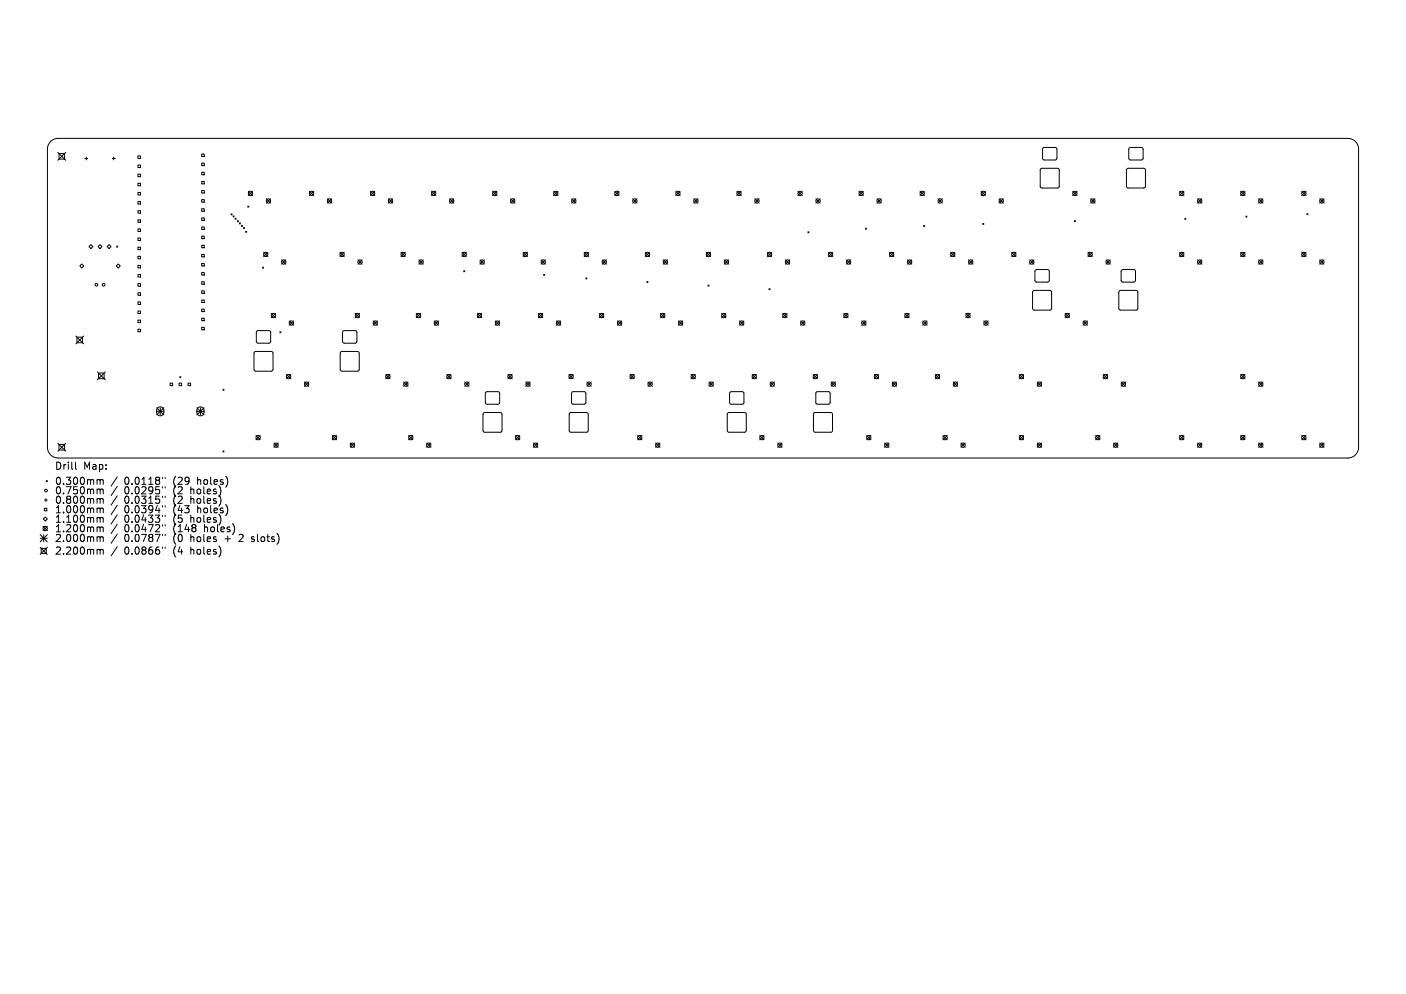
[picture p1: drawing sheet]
<svg xmlns="http://www.w3.org/2000/svg" width="297mm" height="210mm" viewBox="0 0 297 210" stroke-linecap="round" stroke-linejoin="round" font-family="sans-serif">
<defs><g id="words">
<g font-size="2.1">
<text x="11.5" y="99.4">Drill</text>
<text x="17.6" y="99.4">Map:</text>
<text x="11.5" y="102.6">0.300mm</text>
<text x="11.5" y="104.6">0.750mm</text>
<text x="11.5" y="106.6">0.800mm</text>
<text x="26.3" y="102.6">0.0118&quot;</text>
<text x="26.3" y="104.6">0.0295&quot;</text>
<text x="26.3" y="106.6">0.0315&quot;</text>
<text x="36.7" y="102.6">(29</text>
<text x="36.7" y="104.6">(2</text>
<text x="36.7" y="106.6">(2</text>
<text x="40.5" y="104.6">holes)</text>
<text x="40.5" y="106.6">holes)</text>
<text x="41.9" y="102.6">holes)</text>
<text x="11.5" y="108.6">1.000mm</text>
<text x="11.5" y="110.6">1.100mm</text>
<text x="11.5" y="112.6">1.200mm</text>
<text x="26.3" y="108.6">0.0394&quot;</text>
<text x="26.3" y="110.6">0.0433&quot;</text>
<text x="26.3" y="112.6">0.0472&quot;</text>
<text x="36.7" y="108.6">(43</text>
<text x="36.7" y="110.6">(5</text>
<text x="36.7" y="112.6">(148</text>
<text x="40.5" y="110.6">holes)</text>
<text x="41.9" y="108.6">holes)</text>
<text x="43.3" y="112.6">holes)</text>
<text x="11.5" y="114.7">2.000mm</text>
<text x="11.5" y="117.4">2.200mm</text>
<text x="26.3" y="114.7">0.0787&quot;</text>
<text x="26.3" y="117.4">0.0866&quot;</text>
<text x="36.7" y="114.7">(0</text>
<text x="36.7" y="117.4">(4</text>
<text x="40.5" y="114.7">holes</text>
<text x="40.5" y="117.4">holes)</text>
<text x="47.8" y="114.7">+</text>
<text x="51" y="114.7">2</text>
<text x="53.8" y="114.7">slots)</text>
</g>
</g></defs>
<g fill="none" stroke="#000" stroke-width=".21">
<path d="M10.7 29.9l.6-.5 1-.2h272.4a2.28 2.28 0 0 1 2.3 2.3v63a2.28 2.28 0 0 1-2.3 2.3h-272.4a2.28 2.28 0 0 1-2.3-2.3v-63l.2-1zM12.2 32.2l1.7 1.7M12.5 32.4h1.1v1.2h-1.1zM13.9 32.2l-1.7 1.7M17.9 33.5h.6M18.2 33.2v.6M23.7 33.5h.6M24 33.2v.6M29.1 32.9h.6v.6h-.6zM29.1 34.9h.6v.5h-.6zM29.1 36.8h.6v.5h-.6zM29.1 38.7h.6v.6h-.6z"/>
<path d="M42.6 32.5h.5v.6h-.5zM42.6 34.5h.5v.5h-.5zM42.6 36.4h.5v.5h-.5zM42.6 38.3h.5v.6h-.5zM219.8 35.7l.3-.1 3.5 .1 .2 .2-.2 3.7-.2 .1-3.6-.1-.1-.3zM220.3 31.3l.3-.1h2.5l.2 .3-.1 2.2-.3 .1-2.5-.1-.2-.3zM238.1 35.7l.2-.1 3.6 .1 .1 .2-.1 3.7-.3 .1-3.5-.1-.2-.3zM238.5 31.3l.3-.1h2.5l.2 .3-.1 2.2-.3 .1-2.5-.1-.2-.3zM16.9 56.2l.4-.4 .4 .4-.4 .4zM18.8 52.1l.4-.4 .4 .4-.4 .4zM20.7 52.1l.4-.4 .4 .4-.4 .4zM23.1 51.7l.4 .4-.4 .4-.5-.4z"/>
<path d="M24.6 56.2l.4-.4 .4 .4-.4 .4zM24.6 52l.3 .2M24.9 52l-.3 .2M29.1 40.6h.6v.6h-.6zM29.1 42.6h.6v.5h-.6zM29.1 44.5h.6v.5h-.6zM29.1 46.4h.6v.6h-.6zM29.1 48.4h.6v.5h-.6zM29.1 50.3h.6v.5h-.6zM29.1 52.2h.6v.5h-.6zM29.1 54.1h.6v.6h-.6zM29.1 56.1h.6v.5h-.6z"/>
<path d="M29.1 58h.6v.5h-.6zM29.1 59.9h.6v.6h-.6zM42.6 40.2h.5v.6h-.5zM42.6 42.2h.5v.5h-.5zM42.6 44.1h.5v.5h-.5zM42.6 46h.5v.6h-.5zM42.6 48h.5v.5h-.5zM42.6 49.9h.5v.5h-.5zM42.6 51.8h.5v.5h-.5zM42.6 53.7h.5v.6h-.5zM42.6 55.7h.5v.5h-.5zM42.6 57.6h.5v.5h-.5z"/>
<path d="M42.6 59.5h.5v.6h-.5zM48.8 45.2l.2 .2M49 45.2l-.2 .2M49.2 45.6l.3 .2M49.5 45.6l-.3 .2M49.6 46.1l.3 .2M49.9 46.1l-.3 .2M50.2 46.6l.2 .3M50.4 46.6l-.2 .3M50.6 47.1l.2 .2M50.8 47.1l-.2 .2M51 47.6l.2 .2"/>
<path d="M51.2 47.6l-.2 .2M51.4 48.1l.2 .2M51.6 48.1l-.2 .2M51.9 48.9l.2 .2M52.1 48.9l-.2 .2M52.3 43.5l.3 .3M52.5 40.4l.9 .9M52.6 43.5l-.3 .3M53.4 40.4l-.9 .9M55.4 56.4l.3 .3M55.7 56.4l-.3 .3M55.7 53.3l.9 .9"/>
<path d="M56.2 42l1 .9M56.6 53.3l-.9 .9M57.2 42l-1 .9M59.5 54.9l.9 .9M60.4 54.9l-.9 .9M65.4 40.4l.9 .9M66.3 40.4l-.9 .9M69.1 42l1 .9M70.1 42l-1 .9M71.8 53.3l.9 .9M72.7 53.3l-.9 .9M75.6 54.9l.9 .9"/>
<path d="M76.5 54.9l-.9 .9M78.3 40.4l.9 .9M79.2 40.4l-.9 .9M82 42l1 .9M83 42l-1 .9M84.7 53.3l.9 .9M85.6 53.3l-.9 .9M88.5 54.9l.9 .9M89.4 54.9l-.9 .9M91.2 40.4l.9 .9M92.1 40.4l-.9 .9M94.9 42l1 .9"/>
<path d="M95.9 42l-1 .9M97.6 53.3l.9 .9M97.9 57.2l.3 .2M98.2 57.2l-.3 .2M98.5 53.3l-.9 .9M101.4 54.9l.9 .9M102.3 54.9l-.9 .9M104.1 40.4l.9 .9M105 40.4l-.9 .9M107.8 42l1 .9M108.8 42l-1 .9M110.5 53.3l.9 .9"/>
<path d="M111.4 53.3l-.9 .9M114.3 54.9l.9 .9M114.8 58l.3 .2M115.1 58l-.3 .2M115.2 54.9l-.9 .9M117 40.4l.9 .9M117.9 40.4l-.9 .9M120.7 42l1 .9M121.7 42l-1 .9M123.4 53.3l.9 .9M123.7 58.7l.3 .2M124 58.7l-.3 .2"/>
<path d="M124.3 53.3l-.9 .9M127.2 54.9l.9 .9M128.1 54.9l-.9 .9M129.9 40.4l.9 .9M130.8 40.4l-.9 .9M133.6 42l1 .9M134.6 42l-1 .9M136.3 53.3l.9 .9M136.6 59.5l.3 .2M136.9 59.5l-.3 .2M137.2 53.3l-.9 .9M140.1 54.9l.9 .9"/>
<path d="M141 54.9l-.9 .9M142.8 40.4l.9 .9M143.7 40.4l-.9 .9M146.5 42l1 .9M147.5 42l-1 .9M149.2 53.3l.9 .9M150.1 53.3l-.9 .9M153 54.9l.9 .9M153.9 54.9l-.9 .9M155.7 40.4l.9 .9M156.6 40.4l-.9 .9M159.4 42l1 .9"/>
<path d="M160.4 42l-1 .9M162.1 53.3l.9 .9M163 53.3l-.9 .9M165.9 54.9l.9 .9M166.8 54.9l-.9 .9M168.6 40.4l.9 .9M169.5 40.4l-.9 .9M170.7 49l.2 .2M170.9 49l-.2 .2M172.3 42l1 .9M173.3 42l-1 .9M175 53.3l.9 .9"/>
<path d="M175.9 53.3l-.9 .9M178.8 54.9l.9 .9M179.7 54.9l-.9 .9M181.5 40.4l.9 .9M182.4 40.4l-.9 .9M182.8 48.2l.2 .2M183 48.2l-.2 .2M185.2 42l1 .9M186.2 42l-1 .9M187.9 53.3l.9 .9M188.8 53.3l-.9 .9M191.7 54.9l.9 .9"/>
<path d="M192.6 54.9l-.9 .9M194.4 40.4l.9 .9M195.1 47.6l.2 .2M195.3 40.4l-.9 .9M195.3 47.6l-.2 .2M198.1 42l1 .9M199.1 42l-1 .9M200.8 53.3l.9 .9M201.7 53.3l-.9 .9M204.6 54.9l.9 .9M205.5 54.9l-.9 .9M207.3 40.4l.9 .9"/>
<path d="M207.6 47.2l.2 .2M207.8 47.2l-.2 .2M208.2 40.4l-.9 .9M211 42l1 .9M212 42l-1 .9M213.7 53.3l.9 .9M214.6 53.3l-.9 .9M217.5 54.9l.9 .9M218.4 54.9l-.9 .9M218.7 57.1l.3-.1h2.5l.2 .3-.1 2.2-.3 .1-2.5-.1-.2-.3zM226.6 40.4l.9 .9M226.9 46.6l.3 .2"/>
<path d="M227.2 46.6l-.3 .2M227.5 40.4l-.9 .9M229.8 53.3l.9 .9M230.4 42l.9 .9M230.7 53.3l-.9 .9M231.3 42l-.9 .9M233.6 54.9l.9 .9M234.5 54.9l-.9 .9M236.9 57.1l.3-.1h2.5l.2 .3-.1 2.2-.3 .1-2.5-.1-.2-.3zM249.2 40.4l.9 .9M249.2 53.3l.9 .9M250.1 40.4l-.9 .9"/>
<path d="M250.1 53.3l-.9 .9M250.3 46.1l.2 .2M250.5 46.1l-.2 .2M253 42l.9 .9M253 54.9l.9 .9M253.9 42l-.9 .9M253.9 54.9l-.9 .9M262.1 40.4l.9 .9M262.1 53.3l.9 .9M263 40.4l-.9 .9M263 53.3l-.9 .9M263.2 45.6l.2 .3"/>
<path d="M263.4 45.6l-.2 .3M265.9 54.9l.9 .9M265.9 42l.9 .9M266.8 42l-.9 .9M266.8 54.9l-.9 .9M275 40.4l.9 .9M275 53.3l.9 .9M275.9 40.4l-.9 .9M275.9 53.3l-.9 .9M276.1 45.1l.2 .3M276.3 45.1l-.2 .3M278.8 42l.9 .9"/>
<path d="M278.8 54.9l.9 .9M279.7 42l-.9 .9M279.7 54.9l-.9 .9M16 71l1.7 1.7M16.3 71.2h1.1v1.2h-1.1zM17.7 71l-1.7 1.7M20.6 78.6l1.6 1.6M20.8 78.8h1.2v1.2h-1.2zM22.2 78.6l-1.6 1.6M29.1 61.8h.6v.6h-.6zM29.1 63.8h.6v.5h-.6zM29.1 65.7h.6v.5h-.6z"/>
<path d="M29.1 67.6h.6v.6h-.6zM29.1 69.6h.6v.5h-.6zM38 79.6l.2 .2M38.2 79.6l-.2 .2M42.6 61.4h.5v.6h-.5zM42.6 63.4h.5v.5h-.5zM42.6 65.3h.5v.5h-.5zM42.6 67.2h.5v.6h-.5zM42.6 69.2h.5v.5h-.5zM53.8 74.4l.2-.1 3.6 .1 .1 .2-.1 3.7-.3 .1-3.5-.1-.1-.3zM54.3 70l.2-.1h2.5l.2 .3-.1 2.2-.3 .1-2.5-.1-.2-.3zM57.3 66.2l.9 .9"/>
<path d="M58.2 66.2l-.9 .9M59.1 70.1l.2 .2M59.3 70.1l-.2 .2M60.5 79.1l.9 .9M61.1 67.8l.9 .9M61.4 79.1l-.9 .9M62 67.8l-.9 .9M72 74.4l.2-.1 3.6 .1 .1 .2-.1 3.7-.3 .1-3.5-.1-.1-.3zM72.5 70l.2-.1h2.6l.1 .3-.1 2.2-.3 .1-2.5-.1-.1-.3zM75 66.2l.9 .9M75.9 66.2l-.9 .9M78.8 67.8l.9 .9"/>
<path d="M79.7 67.8l-.9 .9M81.5 79.1l.9 .9M82.4 79.1l-.9 .9M87.9 66.2l.9 .9M88.8 66.2l-.9 .9M91.7 67.8l.9 .9M92.6 67.8l-.9 .9M94.4 79.1l.9 .9M95.3 79.1l-.9 .9M100.8 66.2l.9 .9M101.7 66.2l-.9 .9M104.6 67.8l.9 .9"/>
<path d="M105.5 67.8l-.9 .9M107.3 79.1l.9 .9M108.2 79.1l-.9 .9M113.7 66.2l.9 .9M114.6 66.2l-.9 .9M117.5 67.8l.9 .9M118.4 67.8l-.9 .9M120.2 79.1l.9 .9M121.1 79.1l-.9 .9M126.6 66.2l.9 .9M127.5 66.2l-.9 .9M130.4 67.8l.9 .9"/>
<path d="M131.3 67.8l-.9 .9M133.1 79.1l.9 .9M134 79.1l-.9 .9M139.5 66.2l.9 .9M140.4 66.2l-.9 .9M143.3 67.8l.9 .9M144.2 67.8l-.9 .9M146 79.1l.9 .9M146.9 79.1l-.9 .9M149.5 60.2l.3 .3M149.8 60.2l-.3 .3M152.4 66.2l.9 .9"/>
<path d="M153.3 66.2l-.9 .9M156.2 67.8l.9 .9M157.1 67.8l-.9 .9M158.9 79.1l.9 .9M159.8 79.1l-.9 .9M162.4 61l.3 .2M162.7 61l-.3 .2M165.3 66.2l.9 .9M166.2 66.2l-.9 .9M169.1 67.8l.9 .9M170 67.8l-.9 .9M171.8 79.1l.9 .9"/>
<path d="M172.7 79.1l-.9 .9M178.2 66.2l.9 .9M179.1 66.2l-.9 .9M182 67.8l.9 .9M182.9 67.8l-.9 .9M184.7 79.1l.9 .9M185.6 79.1l-.9 .9M191.1 66.2l.9 .9M192 66.2l-.9 .9M194.9 67.8l.9 .9M195.8 67.8l-.9 .9M197.6 79.1l.9 .9"/>
<path d="M198.5 79.1l-.9 .9M204 66.2l.9 .9M204.9 66.2l-.9 .9M207.8 67.8l.9 .9M208.7 67.8l-.9 .9M215.3 79.1l.9 .9M216.2 79.1l-.9 .9M218.2 61.5l.3-.1 3.5 .1 .1 .2-.1 3.7-.2 .1-3.6-.1-.1-.3zM225 66.2l.9 .9M225.9 66.2l-.9 .9M228.8 67.8l.9 .9M229.7 67.8l-.9 .9"/>
<path d="M233.1 79.1l.9 .9M234 79.1l-.9 .9M236.4 61.5l.3-.1 3.5 .1 .2 .2-.2 3.7-.2 .1-3.6-.1-.1-.3zM262.1 79.1l.9 .9M263 79.1l-.9 .9M12.2 93.7l1.7 1.6M12.5 93.9h1.1v1.2h-1.1zM13.9 93.7l-1.7 1.6M16 97.6v1.3l.2 .3M33.1 86.1l1.5 1.6M33.1 86.9h1.5M33.3 86.2a.76 .76 0 0 1 .8-.2 .76 .76 0 0 1 .5 .7v.4a.76 .76 0 0 1-.8 .8 .76 .76 0 0 1-.7-.8v-.6z"/>
<path d="M33.8 86.1v1.6M34.6 86.1l-1.5 1.6M35.9 80.9h.6v.6h-.6zM37.8 80.9h.6v.6h-.6zM39.7 80.9h.6v.6h-.6zM41.6 86.9h1.5M41.6 86.1l1.5 1.6M41.8 86.2a.76 .76 0 0 1 .8-.2 .76 .76 0 0 1 .5 .7v.4a.76 .76 0 0 1-.8 .8 .76 .76 0 0 1-.7-.8v-.6zM42.3 86.1v1.6M43.1 86.1l-1.5 1.6M47.1 82.2l.2 .3M47.1 95.3l.2 .2"/>
<path d="M47.3 82.2l-.2 .3M47.3 95.3l-.2 .2M54.1 92l.9 .9M55 92l-.9 .9M57.9 93.6l.9 .9M58.8 93.6l-.9 .9M64.3 80.7l.9 .9M65.2 80.7l-.9 .9M70.2 92l.9 .9M71.1 92l-.9 .9M74 93.6l.9 .9M74.9 93.6l-.9 .9"/>
<path d="M85.3 80.7l.9 .9M86.2 80.7l-.9 .9M86.3 92l.9 .9M87.2 92l-.9 .9M90.1 93.6l.9 .9M91 93.6l-.9 .9M98.2 80.7l.9 .9M99.1 80.7l-.9 .9M102.1 87.3l.3-.1 3.5 .1 .1 .2-.1 3.7-.2 .1-3.6-.1-.1-.3zM102.6 82.9l.3-.1h2.5l.2 .3-.1 2.2-.3 .1-2.5-.1-.2-.3zM108.9 92l.9 .9M109.8 92l-.9 .9"/>
<path d="M111.1 80.7l.9 .9M112 80.7l-.9 .9M112.7 93.6l.9 .9M113.6 93.6l-.9 .9M120.3 87.3l.3-.1 3.5 .1 .2 .2-.2 3.7-.2 .1-3.6-.1-.1-.3zM120.8 82.9l.3-.1h2.5l.2 .3-.1 2.2-.3 .1-2.5-.1-.2-.3zM124 80.7l.9 .9M124.9 80.7l-.9 .9M134.7 92l.9 .9M135.6 92l-.9 .9M136.9 80.7l.9 .9M137.8 80.7l-.9 .9"/>
<path d="M138.5 93.6l.9 .9M139.4 93.6l-.9 .9M149.8 80.7l.9 .9M150.7 80.7l-.9 .9M153.7 87.3l.3-.1 3.5 .1 .1 .2-.1 3.7-.2 .1-3.6-.1-.1-.3zM154.2 82.9l.3-.1h2.5l.2 .3-.1 2.2-.3 .1-2.5-.1-.2-.3zM160.5 92l.9 .9M161.4 92l-.9 .9M162.7 80.7l.9 .9M163.6 80.7l-.9 .9M164.3 93.6l.9 .9M165.2 93.6l-.9 .9"/>
<path d="M171.9 87.3l.3-.1 3.5 .1 .2 .2-.2 3.7-.2 .1-3.6-.1-.1-.3zM172.4 82.9l.3-.1h2.5l.2 .3-.1 2.2-.3 .1-2.5-.1-.2-.3zM175.6 80.7l.9 .9M176.5 80.7l-.9 .9M183.1 92l.9 .9M184 92l-.9 .9M186.9 93.6l.9 .9M187.8 93.6l-.9 .9M188.5 80.7l.9 .9M189.4 80.7l-.9 .9M199.2 92l.9 .9M200.1 92l-.9 .9"/>
<path d="M201.4 80.7l.9 .9M202.3 80.7l-.9 .9M203 93.6l.9 .9M203.9 93.6l-.9 .9M215.3 92l.9 .9M216.2 92l-.9 .9M219.1 80.7l.9 .9M219.1 93.6l.9 .9M220 80.7l-.9 .9M220 93.6l-.9 .9M231.4 92l.9 .9M232.3 92l-.9 .9"/>
<path d="M235.2 93.6l.9 .9M236.1 93.6l-.9 .9M236.8 80.7l1 .9M237.8 80.7l-1 .9M249.2 92l.9 .9M250.1 92l-.9 .9M253 93.6l.9 .9M253.9 93.6l-.9 .9M262.1 92l.9 .9M263 92l-.9 .9M265.9 80.7l.9 .9M265.9 93.6l.9 .9"/>
<path d="M266.8 80.7l-.9 .9M266.8 93.6l-.9 .9M275 92l.9 .9M275.9 92l-.9 .9M278.8 93.6l.9 .9M279.7 93.6l-.9 .9M8.5 113l1.5 1.5M8.5 113.7h1.5M8.5 115.6l1.5 1.6M8.7 115.9h1.1v1h-1.1zM9.1 111.2l.9 .9M9.2 109.7l.4-.5 .4 .5-.4 .4z"/>
<path d="M9.2 113v1.5M9.4 107.4h.5v.5h-.5zM9.4 105.7h.6M9.7 105.3v.7M9.8 101.5l.2 .3M10 101.5l-.2 .3M10 111.2l-.9 .9M10 113l-1.5 1.5M10 115.6l-1.5 1.6M20.7 101.3l.5 .2M20.7 103.3l.5 .2M20.7 105.3l.5 .3"/>
<path d="M20.7 107.3l.5 .3M20.7 109.3l.5 .3M20.7 111.3l.5 .3M20.7 113.4l.5 .2M20.7 116.1l.5 .2M21.2 101.5l.2-.2 .3 .1 .1 .9M21.2 101.5v.8M21.2 103.5v.8M21.2 105.6v.7M21.2 107.6v.7M21.2 109.6v.8M21.2 111.6v.8"/>
<path d="M21.2 113.6v.8M21.2 116.3v.8M21.2 103.5l.2-.2 .3 .1 .1 .9M21.2 105.6l.2-.3 .3 .1 .1 .9M21.2 107.6l.2-.3 .3 .1 .1 .9M21.2 109.6l.2-.3 .3 .1 .1 1M21.2 111.6l.2-.3 .3 .1 .1 1M21.2 113.6l.2-.2 .3 .1 .1 .9M21.2 116.3l.2-.2h.3l.1 1M24.8 100.7l-1.3 2M24.8 102.8l-1.3 1.9M24.8 104.8l-1.3 1.9"/>
<path d="M24.8 106.8l-1.3 1.9M24.8 108.8l-1.3 1.9M24.8 110.8l-1.3 1.9M24.8 112.8l-1.3 2M24.8 115.5l-1.3 1.9M34.3 100.8v.3M34.3 102.8v.3M34.3 104.8v.3M34.3 106.8v.3M34.3 108.8v.3M34.3 110.8v.3M34.3 112.9v.3"/>
<path d="M34.3 115.6v.3M34.9 100.8v.3M34.9 102.8v.3M34.9 104.8v.3M34.9 106.8v.3M34.9 108.8v.3M34.9 110.8v.3M34.9 112.9v.3M34.9 115.6v.3M53.1 114.3l.1 .1M53.2 113.5v.3"/>
<circle cx="52.9" cy="40.9" r=".46"/>
<circle cx="56.1" cy="53.8" r=".46"/>
<circle cx="56.7" cy="42.5" r=".46"/>
<circle cx="59.9" cy="55.4" r=".46"/>
<circle cx="65.8" cy="40.9" r=".46"/>
<circle cx="69.6" cy="42.5" r=".46"/>
<circle cx="72.3" cy="53.8" r=".46"/>
<circle cx="76.1" cy="55.4" r=".46"/>
<circle cx="78.7" cy="40.9" r=".46"/>
<circle cx="82.5" cy="42.5" r=".46"/>
<circle cx="85.2" cy="53.8" r=".46"/>
<circle cx="89" cy="55.4" r=".46"/>
<circle cx="91.6" cy="40.9" r=".46"/>
<circle cx="95.4" cy="42.5" r=".46"/>
<circle cx="98.1" cy="53.8" r=".46"/>
<circle cx="101.9" cy="55.4" r=".46"/>
<circle cx="104.5" cy="40.9" r=".46"/>
<circle cx="108.3" cy="42.5" r=".46"/>
<circle cx="111" cy="53.8" r=".46"/>
<circle cx="114.8" cy="55.4" r=".46"/>
<circle cx="117.4" cy="40.9" r=".46"/>
<circle cx="121.2" cy="42.5" r=".46"/>
<circle cx="123.9" cy="53.8" r=".46"/>
<circle cx="127.7" cy="55.4" r=".46"/>
<circle cx="130.3" cy="40.9" r=".46"/>
<circle cx="134.1" cy="42.5" r=".46"/>
<circle cx="136.8" cy="53.8" r=".46"/>
<circle cx="140.6" cy="55.4" r=".46"/>
<circle cx="143.2" cy="40.9" r=".46"/>
<circle cx="147" cy="42.5" r=".46"/>
<circle cx="149.7" cy="53.8" r=".46"/>
<circle cx="153.5" cy="55.4" r=".46"/>
<circle cx="156.1" cy="40.9" r=".46"/>
<circle cx="159.9" cy="42.5" r=".46"/>
<circle cx="162.6" cy="53.8" r=".46"/>
<circle cx="166.4" cy="55.4" r=".46"/>
<circle cx="169" cy="40.9" r=".46"/>
<circle cx="172.8" cy="42.5" r=".46"/>
<circle cx="175.5" cy="53.8" r=".46"/>
<circle cx="179.3" cy="55.4" r=".46"/>
<circle cx="181.9" cy="40.9" r=".46"/>
<circle cx="185.7" cy="42.5" r=".46"/>
<circle cx="188.4" cy="53.8" r=".46"/>
<circle cx="192.2" cy="55.4" r=".46"/>
<circle cx="194.8" cy="40.9" r=".46"/>
<circle cx="198.6" cy="42.5" r=".46"/>
<circle cx="201.3" cy="53.8" r=".46"/>
<circle cx="205.1" cy="55.4" r=".46"/>
<circle cx="207.7" cy="40.9" r=".46"/>
<circle cx="211.5" cy="42.5" r=".46"/>
<circle cx="214.2" cy="53.8" r=".46"/>
<circle cx="218" cy="55.4" r=".46"/>
<circle cx="227.1" cy="40.9" r=".46"/>
<circle cx="230.3" cy="53.8" r=".46"/>
<circle cx="230.9" cy="42.5" r=".46"/>
<circle cx="234.1" cy="55.4" r=".46"/>
<circle cx="249.6" cy="53.8" r=".46"/>
<circle cx="249.6" cy="40.9" r=".46"/>
<circle cx="253.4" cy="42.5" r=".46"/>
<circle cx="253.4" cy="55.4" r=".46"/>
<circle cx="262.5" cy="53.8" r=".46"/>
<circle cx="262.5" cy="40.9" r=".46"/>
<circle cx="266.3" cy="42.5" r=".46"/>
<circle cx="266.3" cy="55.4" r=".46"/>
<circle cx="275.4" cy="53.8" r=".46"/>
<circle cx="275.4" cy="40.9" r=".46"/>
<circle cx="279.2" cy="42.5" r=".46"/>
<circle cx="279.2" cy="55.4" r=".46"/>
<circle cx="20.4" cy="60.2" r=".28"/>
<circle cx="21.9" cy="60.2" r=".28"/>
<circle cx="57.7" cy="66.7" r=".46"/>
<circle cx="61" cy="79.6" r=".46"/>
<circle cx="61.5" cy="68.3" r=".46"/>
<circle cx="75.5" cy="66.7" r=".46"/>
<circle cx="79.3" cy="68.3" r=".46"/>
<circle cx="81.9" cy="79.6" r=".46"/>
<circle cx="88.4" cy="66.7" r=".46"/>
<circle cx="92.2" cy="68.3" r=".46"/>
<circle cx="94.8" cy="79.6" r=".46"/>
<circle cx="101.3" cy="66.7" r=".46"/>
<circle cx="105.1" cy="68.3" r=".46"/>
<circle cx="107.7" cy="79.6" r=".46"/>
<circle cx="114.2" cy="66.7" r=".46"/>
<circle cx="118" cy="68.3" r=".46"/>
<circle cx="120.6" cy="79.6" r=".46"/>
<circle cx="127.1" cy="66.7" r=".46"/>
<circle cx="130.9" cy="68.3" r=".46"/>
<circle cx="133.5" cy="79.6" r=".46"/>
<circle cx="140" cy="66.7" r=".46"/>
<circle cx="143.8" cy="68.3" r=".46"/>
<circle cx="146.4" cy="79.6" r=".46"/>
<circle cx="152.9" cy="66.7" r=".46"/>
<circle cx="156.7" cy="68.3" r=".46"/>
<circle cx="159.3" cy="79.6" r=".46"/>
<circle cx="165.8" cy="66.7" r=".46"/>
<circle cx="169.6" cy="68.3" r=".46"/>
<circle cx="172.2" cy="79.6" r=".46"/>
<circle cx="178.7" cy="66.7" r=".46"/>
<circle cx="182.5" cy="68.3" r=".46"/>
<circle cx="185.1" cy="79.6" r=".46"/>
<circle cx="191.6" cy="66.7" r=".46"/>
<circle cx="195.4" cy="68.3" r=".46"/>
<circle cx="198" cy="79.6" r=".46"/>
<circle cx="204.5" cy="66.7" r=".46"/>
<circle cx="208.3" cy="68.3" r=".46"/>
<circle cx="215.8" cy="79.6" r=".46"/>
<circle cx="225.4" cy="66.7" r=".46"/>
<circle cx="229.2" cy="68.3" r=".46"/>
<circle cx="233.5" cy="79.6" r=".46"/>
<circle cx="262.5" cy="79.6" r=".46"/>
<circle cx="54.5" cy="92.5" r=".46"/>
<circle cx="58.3" cy="94.1" r=".46"/>
<circle cx="64.8" cy="81.2" r=".46"/>
<circle cx="70.6" cy="92.5" r=".46"/>
<circle cx="74.4" cy="94.1" r=".46"/>
<circle cx="85.7" cy="81.2" r=".46"/>
<circle cx="86.8" cy="92.5" r=".46"/>
<circle cx="90.6" cy="94.1" r=".46"/>
<circle cx="98.6" cy="81.2" r=".46"/>
<circle cx="109.3" cy="92.5" r=".46"/>
<circle cx="111.5" cy="81.2" r=".46"/>
<circle cx="113.1" cy="94.1" r=".46"/>
<circle cx="124.4" cy="81.2" r=".46"/>
<circle cx="135.1" cy="92.5" r=".46"/>
<circle cx="137.3" cy="81.2" r=".46"/>
<circle cx="138.9" cy="94.1" r=".46"/>
<circle cx="150.2" cy="81.2" r=".46"/>
<circle cx="160.9" cy="92.5" r=".46"/>
<circle cx="163.1" cy="81.2" r=".46"/>
<circle cx="164.7" cy="94.1" r=".46"/>
<circle cx="176" cy="81.2" r=".46"/>
<circle cx="183.5" cy="92.5" r=".46"/>
<circle cx="187.3" cy="94.1" r=".46"/>
<circle cx="188.9" cy="81.2" r=".46"/>
<circle cx="199.6" cy="92.5" r=".46"/>
<circle cx="201.8" cy="81.2" r=".46"/>
<circle cx="203.4" cy="94.1" r=".46"/>
<circle cx="215.8" cy="92.5" r=".46"/>
<circle cx="219.6" cy="94.1" r=".46"/>
<circle cx="219.6" cy="81.2" r=".46"/>
<circle cx="231.9" cy="92.5" r=".46"/>
<circle cx="235.7" cy="94.1" r=".46"/>
<circle cx="237.3" cy="81.2" r=".46"/>
<circle cx="249.6" cy="92.5" r=".46"/>
<circle cx="253.4" cy="94.1" r=".46"/>
<circle cx="262.5" cy="92.5" r=".46"/>
<circle cx="266.3" cy="94.1" r=".46"/>
<circle cx="266.3" cy="81.2" r=".46"/>
<circle cx="275.4" cy="92.5" r=".46"/>
<circle cx="279.2" cy="94.1" r=".46"/>
<circle cx="9.5" cy="111.7" r=".46"/>
<circle cx="9.7" cy="103.6" r=".28"/>
</g>
<use href="#words"/>
</svg>
